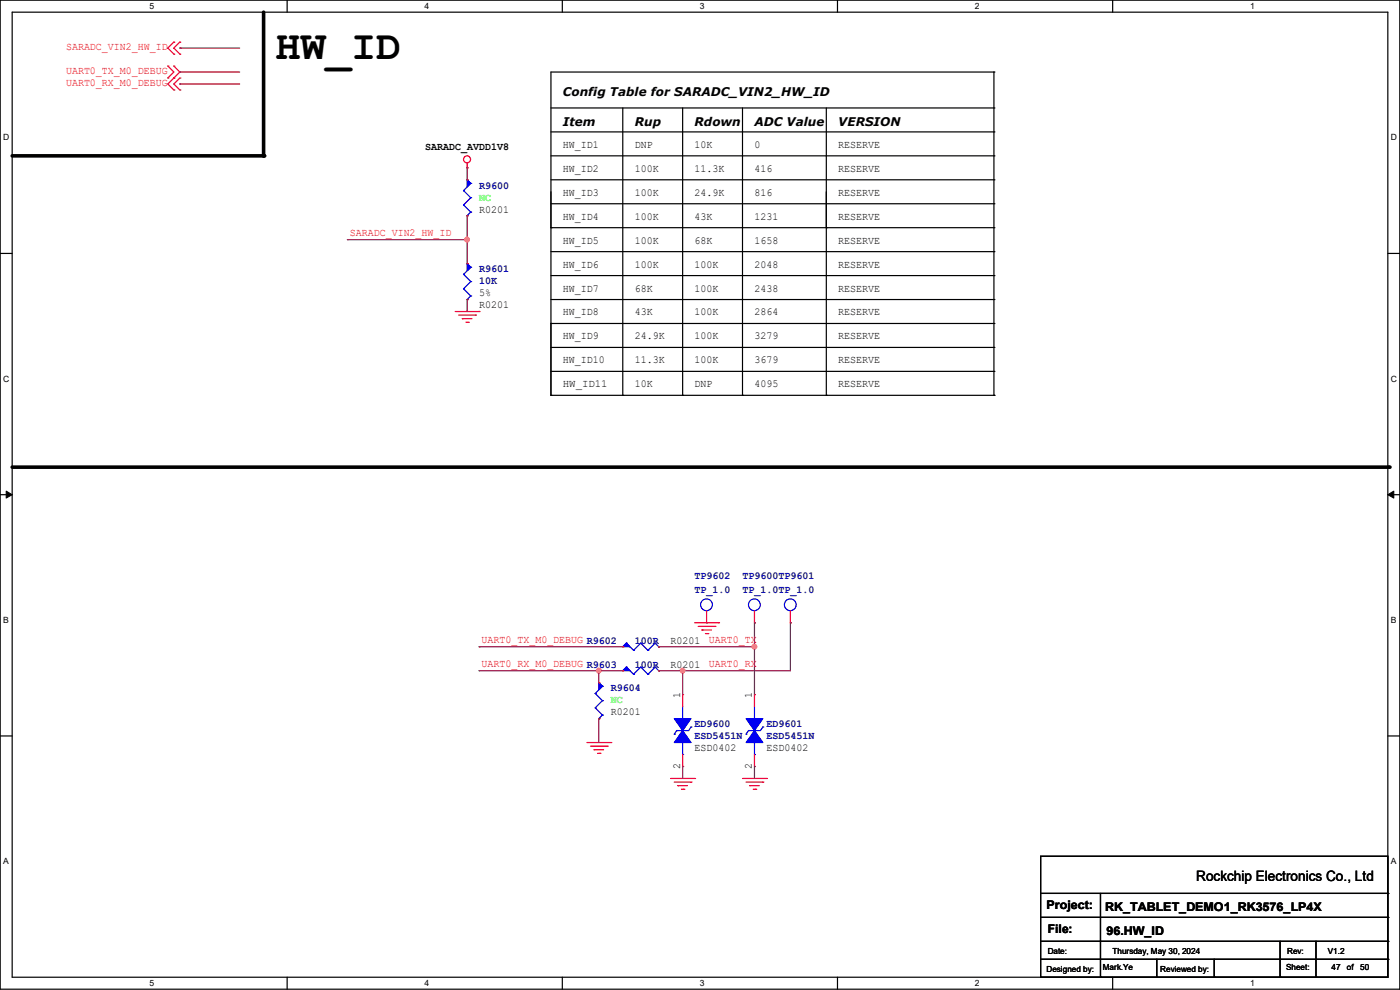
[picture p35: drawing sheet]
<svg xmlns="http://www.w3.org/2000/svg" width="297mm" height="210mm" viewBox="0 0 297 210" stroke-linecap="round" stroke-linejoin="round" font-family="sans-serif">
<defs><g id="words">
<text font-size="8.9" x="58.5" y="12.5">HW_ID</text>
<text font-size="3" x="253.8" y="186.9">Rockchip Electronics Co., Ltd</text>
<g font-size="2.5">
<text x="119.4" y="20.4">Config Table for SARADC_VIN2_HW_ID</text>
<text x="119.4" y="26.8">Item</text>
<text x="134.7" y="26.8">Rup</text>
<text x="147.4" y="26.8">Rdown</text>
<text x="160.1" y="26.8">ADC Value</text>
<text x="177.8" y="26.8">VERSION</text>
<text x="222" y="192.9">Project:</text>
<text x="222.3" y="198">File:</text>
<text x="234.5" y="193.2">RK_TABLET_DEMO1_RK3576_LP4X</text>
<text x="234.7" y="198.2">96.HW_ID</text>
</g>
<g font-size="2.3" fill="#f00">
<text x="14" y="10.5">SARADC_VIN2_HW_ID</text>
<text x="14" y="15.6">UART0_TX_M0_DEBUG</text>
<text x="14" y="18.2">UART0_RX_M0_DEBUG</text>
<text x="74.2" y="50.1">SARADC_VIN2_HW_ID</text>
<text x="102.2" y="136.5">UART0_TX_M0_DEBUG R9602</text>
<text x="150.4" y="136.5">UART0_TX</text>
<text x="102.2" y="141.6">UART0_RX_M0_DEBUG R9603</text>
<text x="150.4" y="141.6">UART0_RX</text>
</g>
<g font-size="2.3">
<text x="90.2" y="31.9">SARADC_AVDD1V8</text>
<text x="119.4" y="31.4">HW_ID1</text>
<text x="134.7" y="31.4">DNP</text>
<text x="147.4" y="31.4">10K</text>
<text x="160.1" y="31.4">0</text>
<text x="177.8" y="31.4">RESERVE</text>
<text x="119.4" y="36.4">HW_ID2</text>
<text x="119.4" y="41.5">HW_ID3</text>
<text x="134.7" y="36.4">100K</text>
<text x="134.7" y="41.5">100K</text>
<text x="147.4" y="36.4">11.3K</text>
<text x="147.4" y="41.5">24.9K</text>
<text x="160.1" y="41.5">816</text>
<text x="160.1" y="36.4">416</text>
<text x="177.8" y="41.5">RESERVE</text>
<text x="177.8" y="36.4">RESERVE</text>
<text x="101.6" y="45.1">R0201</text>
<text x="119.4" y="46.6">HW_ID4</text>
<text x="134.7" y="46.6">100K</text>
<text x="147.4" y="46.6">43K</text>
<text x="160.1" y="46.6">1231</text>
<text x="177.8" y="46.6">RESERVE</text>
<text x="119.4" y="51.7">HW_ID5</text>
<text x="134.7" y="51.7">100K</text>
<text x="147.4" y="51.7">68K</text>
<text x="160.1" y="51.7">1658</text>
<text x="177.8" y="51.7">RESERVE</text>
<text x="119.4" y="56.8">HW_ID6</text>
<text x="134.7" y="56.8">100K</text>
<text x="147.4" y="56.8">100K</text>
<text x="160.1" y="56.8">2048</text>
<text x="177.8" y="56.8">RESERVE</text>
<text x="101.6" y="65.4">R0201</text>
<text x="101.6" y="62.9">5%</text>
<text x="119.4" y="61.8">HW_ID7</text>
<text x="134.7" y="61.8">68K</text>
<text x="147.4" y="61.8">100K</text>
<text x="160.1" y="61.8">2438</text>
<text x="177.8" y="61.8">RESERVE</text>
<text x="119.4" y="66.9">HW_ID8</text>
<text x="134.7" y="66.9">43K</text>
<text x="147.4" y="66.9">100K</text>
<text x="160.1" y="66.9">2864</text>
<text x="177.8" y="66.9">RESERVE</text>
<text x="119.4" y="72">HW_ID9</text>
<text x="119.4" y="77.1">HW_ID10</text>
<text x="134.7" y="77.1">11.3K</text>
<text x="134.7" y="72">24.9K</text>
<text x="147.4" y="77.1">100K</text>
<text x="147.4" y="72">100K</text>
<text x="160.1" y="77.1">3679</text>
<text x="160.1" y="72">3279</text>
<text x="177.8" y="72">RESERVE</text>
<text x="177.8" y="77.1">RESERVE</text>
<text x="119.4" y="82.2">HW_ID11</text>
<text x="134.7" y="82.2">10K</text>
<text x="147.4" y="82.2">DNP</text>
<text x="160.1" y="82.2">4095</text>
<text x="177.8" y="82.2">RESERVE</text>
<text x="142.3" y="136.5">R0201</text>
<text x="142.3" y="141.6">R0201</text>
<text x="144.3" y="148.1" transform="rotate(-90 144.3 148.1)">1</text>
<text x="159.5" y="148.1" transform="rotate(-90 159.5 148.1)">1</text>
<text x="129.6" y="151.8">R0201</text>
<text x="147.4" y="159.4">ESD0402</text>
<text x="162.6" y="159.4">ESD0402</text>
<text x="144.3" y="163.1" transform="rotate(-90 144.3 163.1)">2</text>
<text x="159.5" y="163.1" transform="rotate(-90 159.5 163.1)">2</text>
</g>
<g font-size="2.3" fill="#000080">
<text x="101.6" y="40">R9600</text>
<text x="101.6" y="57.8">R9601</text>
<text x="101.6" y="60.3">10K</text>
<text x="147.4" y="122.8">TP9602</text>
<text x="147.4" y="125.9">TP_1.0</text>
<text x="157.5" y="122.8">TP9600TP9601</text>
<text x="157.5" y="125.9">TP_1.0TP_1.0</text>
<text x="134.7" y="136.5">100R</text>
<text x="134.7" y="141.6">100R</text>
<text x="129.6" y="146.7">R9604</text>
<text x="147.4" y="154.3">ED9600</text>
<text x="162.6" y="154.3">ED9601</text>
<text x="147.4" y="156.8">ESD5451N</text>
<text x="162.6" y="156.8">ESD5451N</text>
</g>
<g font-size="2.3" fill="#0f0">
<text x="101.6" y="42.5">NC</text>
<text x="129.6" y="149.2">NC</text>
</g>
<g font-size="1.8">
<text x="31.7" y="1.9">5</text>
<text x="90.1" y="1.9">4</text>
<text x="148.5" y="1.9">3</text>
<text x="206.8" y="1.9">2</text>
<text x="265.2" y="1.9">1</text>
<text x=".7" y="29.8">D</text>
<text x="295.1" y="29.8">D</text>
<text x=".7" y="80.9">C</text>
<text x="295.1" y="80.9">C</text>
<text x=".7" y="132.1">B</text>
<text x="295.1" y="132.1">B</text>
<text x=".7" y="183.3">A</text>
<text x="295.1" y="183.3">A</text>
<text x="222.3" y="202.3">Date:</text>
<text x="236" y="202.3">Thursday, May 30, 2024</text>
<text x="273.1" y="202.3">Rev:</text>
<text x="281.7" y="202.3">V1.2</text>
<text x="31.7" y="209.2">5</text>
<text x="90.1" y="209.2">4</text>
<text x="148.5" y="209.2">3</text>
<text x="206.8" y="209.2">2</text>
<text x="222" y="206.1">Designed by:</text>
<text x="234" y="205.9">Mark.Ye</text>
<text x="246.2" y="206.1">Reviewed by:</text>
<text x="265.2" y="209.2">1</text>
<text x="272.8" y="205.9">Sheet:</text>
<text x="282.5" y="205.9">47</text>
<text x="285.7" y="205.9">of</text>
<text x="288.6" y="205.9">50</text>
</g>
</g></defs>
<path d="M0 0h297v209.8h-297zM2.6 2.6h291.8v204.7h-291.8z" fill="none" stroke="#000" stroke-width=".25"/>
<g fill="#fff">
<path d="M31.7 .3h1v2h-1z"/>
<path d="M31.7 207.6h1v1.9h-1z"/>
</g>
<path d="M60.9 0v2.6M60.9 207.3v2.5" fill="none" stroke="#000" stroke-width=".25"/>
<g fill="#fff">
<path d="M90.1 .3h1v2h-1z"/>
<path d="M90.1 207.6h1v1.9h-1z"/>
</g>
<path d="M119.3 0v2.6M119.3 207.3v2.5" fill="none" stroke="#000" stroke-width=".25"/>
<g fill="#fff">
<path d="M148.5 .3h.9v2h-.9z"/>
<path d="M148.5 207.6h.9v1.9h-.9z"/>
</g>
<path d="M177.7 0v2.6M177.7 207.3v2.5" fill="none" stroke="#000" stroke-width=".25"/>
<g fill="#fff">
<path d="M206.8 .3h1v2h-1z"/>
<path d="M206.8 207.6h1v1.9h-1z"/>
</g>
<path d="M236.1 0v2.6M236.1 207.3v2.5" fill="none" stroke="#000" stroke-width=".25"/>
<g fill="#fff">
<path d="M265.2 .3h1v2h-1z"/>
<path d="M265.2 207.6h1v1.9h-1z"/>
<path d="M.7 28.2h1.2v1.9h-1.2z"/>
<path d="M295.1 28.2h1.2v1.9h-1.2z"/>
<path d="M.7 79.3h1.2v2h-1.2z"/>
<path d="M295.1 79.3h1.2v2h-1.2z"/>
</g>
<path d="M0 53.8h2.6M294.4 53.8h2.6" fill="none" stroke="#000" stroke-width=".25"/>
<g fill="#fff">
<path d="M.7 130.5h1.2v2h-1.2z"/>
<path d="M295.1 130.5h1.1v2h-1.1z"/>
</g>
<path d="M0 104.9h2.6M294.4 104.9h2.6" fill="none" stroke="#000" stroke-width=".25"/>
<path d="M1.3 104.2l1.3 .7-1.3 .8zM294.4 104.9l1.3-.7v1.5z" fill="#000" stroke="#000" stroke-width=".21"/>
<g fill="#fff">
<path d="M.7 181.7h1.2v2h-1.2z"/>
<path d="M295.1 181.7h1.1v2h-1.1z"/>
</g>
<g fill="none" stroke="#000" stroke-width=".25">
<path d="M210.9 15.3h.1M210.9 15.3h-94v68.6M210.9 15.3v68.6M116.9 22.9h94M116.9 28h94M116.9 33.1h94M116.9 38.1h94M132.1 22.9v61M144.8 22.9v61M157.5 22.9v61M175.3 22.9v61M210.9 22.9h.1"/>
<path d="M210.9 28h.1M210.9 33.1h.1M210.9 38.1h.1M116.9 48.3h.1M116.9 43.2h94M116.9 48.3h94M116.9 53.4h94M116.9 58.5h94M175.3 48.3h.1M210.9 43.2h.1M210.9 48.3h.1M210.9 53.4h.1"/>
<path d="M210.9 58.5h.1M116.9 68.6h.1M116.9 63.5h94M116.9 68.6h94M116.9 73.7h94M116.9 78.8h94M210.9 63.5h.1M210.9 68.6h.1M210.9 73.7h.1M210.9 78.8h.1M116.9 83.9h.1M116.9 83.9h94"/>
<path d="M132.1 83.9h.1M144.8 83.9h.1M157.5 83.9h.1M175.3 83.9h.1M210.9 83.9h.1M0 156.1h2.6M294.4 156.1h2.6M220.8 181.7h73.6v25.6h-73.6zM220.8 189.5h73.6M220.8 194.6h73.6M220.8 199.7h73.6M233.5 189.5v17.8"/>
<path d="M271.6 199.7v7.6M279.2 199.7v7.6M294.4 189.5h.1M294.4 194.6h.1M294.4 199.7h.1M220.8 203.5h73.6M233.5 207.3h.1M245.4 207.3h.1M245.4 203.5v3.8M257.6 207.3h.1M257.6 203.5v3.8M271.6 207.3h.1"/>
<path d="M279.2 207.3h.1M294.4 203.5h.1"/>
</g>
<path d="M55.9 2.6v30.5h-53.3M2.6 99.1h292.1" fill="none" stroke="#000" stroke-width=".76"/>
<g fill="#000">
<circle cx="55.9" cy="33.1" r=".38"/>
<circle cx="294.7" cy="99.1" r=".38"/>
</g>
<g fill="none" stroke="#f00" stroke-width=".25">
<path d="M35.6 16.6h.1M35.6 14h.1M35.6 14l1.3 1.3-1.3 1.3M36.9 8.9h.1M36.9 11.5h.1M36.9 14h.1M36.9 16.6h.1M36.9 19.1h.1M36.9 8.9l-1.3 1.3 1.3 1.3M36.9 14l1.2 1.3-2.5 2.5 1.3 1.3M38.1 8.9h.1M38.1 11.5h.1"/>
<path d="M38.1 16.6h.1M38.1 19.1h.1M38.1 8.9l-1.2 1.3 1.2 1.3M38.1 16.6l-1.2 1.2 1.2 1.3M99.1 35.6h.1M99.1 38.1h.1M99.1 34.6v1M99.1 55.9h.1M99.1 45.8h.1M96.6 66.1h5M97.3 66.8h3.6M98.1 67.6h.1"/>
<path d="M98.1 67.6h2M98.8 68.4h.6M99.1 63.5h.1M99.4 68.4h.1M100.9 66.8h.1M101.6 66.1h.1M132.1 137.2h.1M139.7 137.2h.1M147.4 132.1h5M148.1 132.9h3.6M148.9 133.6h.1M148.9 133.6h2"/>
<path d="M149.6 134.4h.6M149.9 132.1h.1M149.9 129.6v2.5M150.2 134.4h.1M151.7 132.9h.1M152.4 132.1h.1M160.1 132.1h.1M160.1 129.6v2.5M167.7 132.1h.1M167.7 129.6v2.5M124.5 157.5h5.1M125.3 158.3h3.5"/>
<path d="M126 159h.1M126 159h2.1M126.8 159.8h.5M127 144.8h.1M127 152.4h.1M127.3 159.8h.1M128.8 158.3h.1M129.6 157.5h.1M132.1 142.3h.1M139.7 142.3h.1M144.8 147.4h.1M144.8 147.4v2.5"/>
<path d="M160.1 147.4h.1M160.1 147.4v2.5M142.3 165.1h5.1M143 165.9h3.6M143.8 166.7h.1M143.8 166.7h2M144.6 167.4h.5M144.8 162.6h.1M144.8 160.1v2.5M145.1 167.4h.1M146.6 165.9h.1M147.4 165.1h.1"/>
<path d="M157.5 165.1h5.1M158.3 165.9h3.5M159 166.7h.1M159 166.7h2.1M159.8 167.4h.5M160.1 162.6h.1M160.1 160.1v2.5M160.3 167.4h.1M161.8 165.9h.1M162.6 165.1h.1"/>
<circle cx="99.1" cy="33.8" r=".74"/>
</g>
<g fill="none" stroke="#00f" stroke-width=".25">
<path d="M99.1 38.1l.8 .8M99.9 38.9h.1M99.9 38.9l-1.6 1.5M98.3 58.2h.1M98.3 40.4h.1M98.3 43.5h.1M98.3 58.2l1.6 1.5M98.3 40.4l1.6 1.6M98.3 43.5l1.6 1.5M99.1 45.8h.1M99.1 55.9l.8 .8M99.9 56.7h.1"/>
<path d="M99.9 59.7h.1M99.9 42h.1M99.9 45h.1M99.9 56.7l-1.6 1.5M99.9 59.7l-1.6 1.6M99.9 42l-1.6 1.5M99.9 45l-.8 .8M98.3 61.3h.1M98.3 61.3l1.6 1.5M99.1 63.5h.1M99.9 62.8h.1M99.9 62.8l-.8 .7"/>
<path d="M132.9 136.4h.1M132.9 136.4l-.8 .8M132.9 136.4l1.5 1.6M134.4 138h.1M135.9 136.4h.1M135.9 136.4l-1.5 1.6M135.9 136.4l1.6 1.6M137.5 138h.1M139 136.4h.1M139 136.4l-1.5 1.6M139 136.4l.7 .8M139.7 137.2h.1"/>
<path d="M126.3 147.1h.1M126.3 150.2h.1M126.3 147.1l1.5 1.5M126.3 150.2l1.5 1.5M127 152.4h.1M127 144.8l.8 .8M127.8 145.6h.1M127.8 148.6h.1M127.8 151.7h.1M127.8 145.6l-1.5 1.5M127.8 148.6l-1.5 1.6M127.8 151.7l-.8 .7"/>
<path d="M132.9 141.5h.1M132.9 141.5l-.8 .8M132.9 141.5l1.5 1.5M134.4 143h.1M135.9 141.5h.1M135.9 141.5l-1.5 1.5M135.9 141.5l1.6 1.5M137.5 143h.1M139 141.5h.1M139 141.5l-1.5 1.5M139 141.5l.7 .8M139.7 142.3h.1"/>
<path d="M143 155.7h.1M143.6 155h.1M143.6 155l-.6 .7M144.8 152.4h.1M144.8 149.9v2.5M144.8 157.5v2.6M146.6 154.2h.1M146.6 154.2l-.5 .8h-2.5M158.3 155.7h.1M158.8 155h.1M158.8 155l-.5 .7M160.1 152.4h.1"/>
<path d="M160.1 149.9v2.5M160.1 157.5v2.6M161.8 154.2h.1M161.8 154.2l-.5 .8h-2.5M144.8 160.1h.1M160.1 160.1h.1"/>
<circle cx="149.9" cy="128.3" r="1.25"/>
<circle cx="160" cy="128.3" r="1.25"/>
<circle cx="167.7" cy="128.3" r="1.25"/>
</g>
<g fill="#00f" stroke="#00f" stroke-width=".25">
<path d="M127 144.8l.8 .8-.8 .7z"/>
<path d="M99.1 55.9l.8 .8-.8 .7z"/>
<path d="M132.9 136.4l.7 .8h-1.5z"/>
<path d="M132.9 141.5l.7 .8h-1.5z"/>
<path d="M99.1 38.1l.8 .8-.8 .8z"/>
<path d="M143 152.4h3.6l-1.8 2.6z" fill-rule="evenodd"/>
<path d="M144.8 155l1.8 2.5h-3.6z" fill-rule="evenodd"/>
<path d="M158.3 152.4h3.5l-1.7 2.6z" fill-rule="evenodd"/>
<path d="M160.1 155l1.7 2.5h-3.5z" fill-rule="evenodd"/>
</g>
<g fill="none" stroke="#800040" stroke-width=".25">
<path d="M38.1 10.2h.1M38.1 15.3h.1M38.1 17.8h.1M38.1 10.2h12.7M38.1 15.3h12.7M38.1 17.8h12.7M99.1 35.6h.1M99.1 35.6v2.5M73.7 50.8h.1M73.7 50.8h25.4M99.1 45.8h.1M99.1 50.8h.1"/>
<path d="M99.1 45.8v10.1M99.1 63.5h.1M99.1 63.5v2.6M101.6 137.2h.1M101.6 137.2h30.5M139.7 137.2h.1M139.7 137.2h20.4M160.1 132.1h.1M160.1 137.2h.1M160.1 132.1v15.3M167.7 132.1h.1M167.7 132.1v10.2h-28"/>
<path d="M101.6 142.3h.1M101.6 142.3h30.5M127 142.3h.1M127 152.4h.1M127 142.3v2.5M127 152.4v5.1M139.7 142.3h.1M144.8 142.3h.1M144.8 142.3v5.1M144.8 162.6h.1M144.8 162.6v2.5M160.1 162.6h.1"/>
<path d="M160.1 162.6v2.5"/>
</g>
<g fill="#f0f" stroke="#f0f" stroke-width=".25">
<circle cx="99.1" cy="50.8" r=".49"/>
<circle cx="160" cy="137.2" r=".49"/>
<circle cx="127" cy="142.3" r=".49"/>
<circle cx="144.8" cy="142.3" r=".49"/>
</g>
<use href="#words"/>
</svg>
